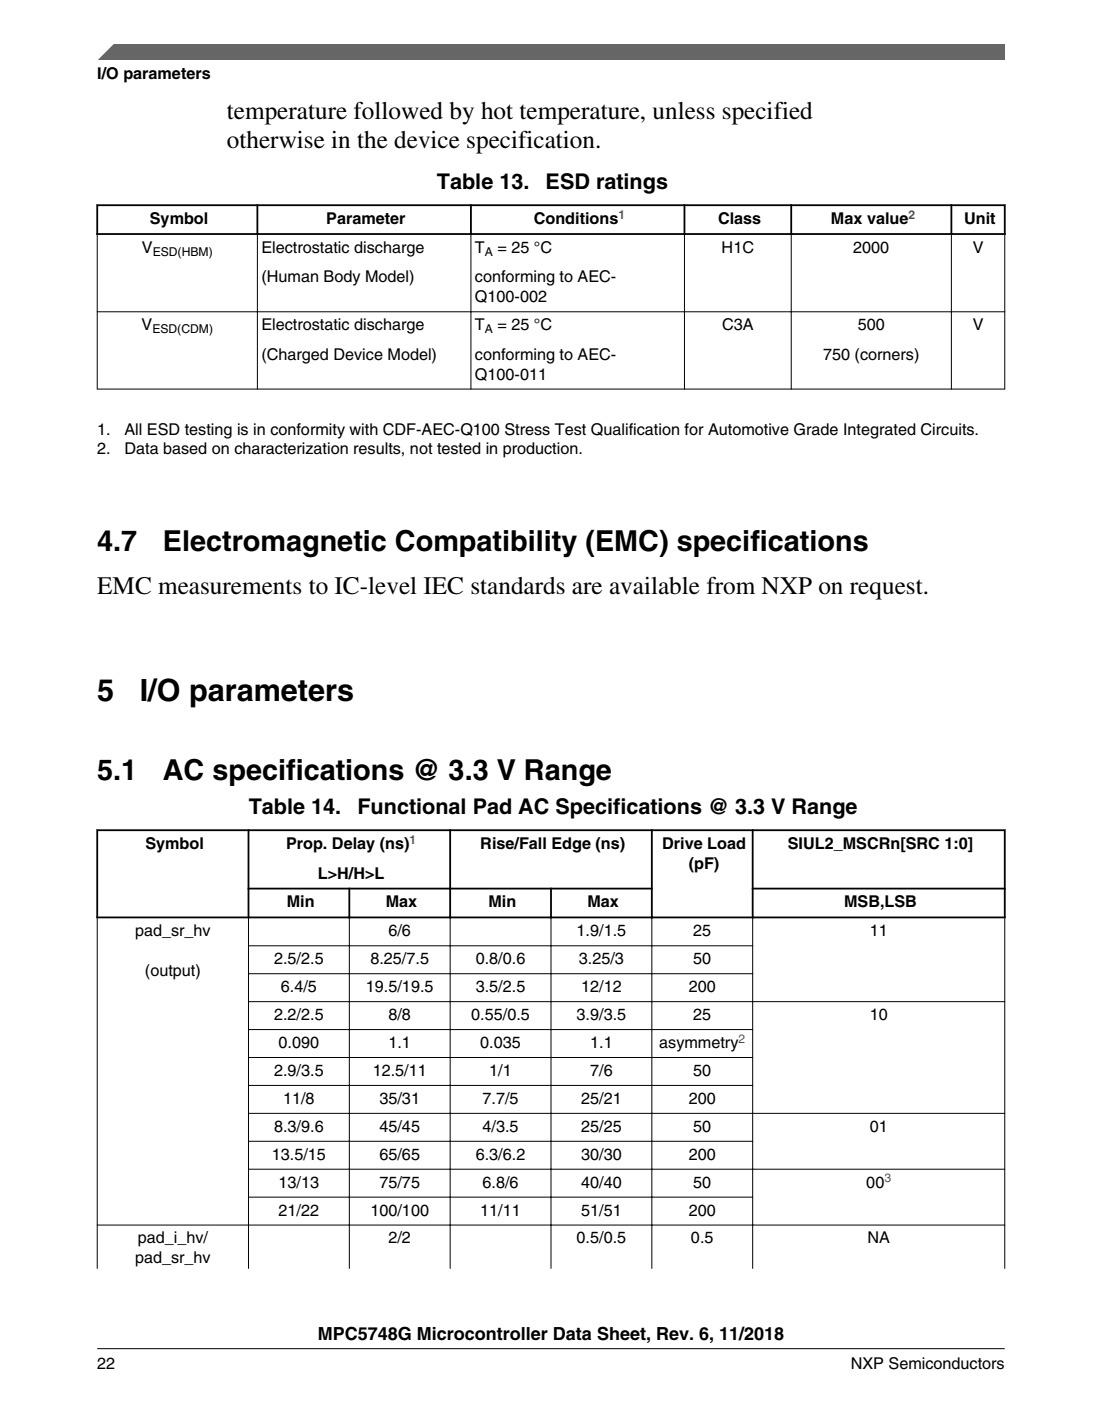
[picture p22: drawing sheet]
<svg xmlns="http://www.w3.org/2000/svg" width="216mm" height="274mm" viewBox="0 0 216 274" stroke-linecap="round" stroke-linejoin="round" font-family="sans-serif">
<defs><g id="words">
<g font-size="6">
<text x="19" y="137.2">5</text>
<text x="27.4" y="137.2">I/O parameters</text>
</g>
<g font-size="5.6">
<text x="19.1" y="107.8">4.7</text>
<text x="31.9" y="107.8">Electromagnetic Compatibility (EMC) specifications</text>
<text x="19.1" y="152.8">5.1</text>
<text x="31.9" y="152.8">AC specifications @ 3.3 V Range</text>
</g>
<g font-size="4.9">
<text x="44.5" y="23.3">temperature followed by hot temperature, unless specified</text>
<text x="44.5" y="28.9">otherwise in the device specification.</text>
<text x="19" y="116.3">EMC measurements to IC-level IEC standards are available from NXP on request.</text>
</g>
<g font-size="4.2">
<text x="85.6" y="36.9">Table 13.</text>
<text x="106.9" y="36.9">ESD ratings</text>
<text x="48.7" y="159.5">Table 14.</text>
<text x="70" y="159.5">Functional Pad AC Specifications @ 3.3 V Range</text>
</g>
<text font-size="3.5" x="62.3" y="262.3">MPC5748G Microcontroller Data Sheet, Rev. 6, 11/2018</text>
<g font-size="3.2">
<text x="19" y="15.5">I/O parameters</text>
<text x="29.4" y="43.9">Symbol</text>
<text x="63.9" y="43.9">Parameter</text>
<text x="104.6" y="43.9">Conditions</text>
<text x="140.7" y="43.9">Class</text>
<text x="162.8" y="43.9">Max value</text>
<text x="188.9" y="43.9">Unit</text>
<text x="27.8" y="49.5">V</text>
<text x="51.2" y="49.5">Electrostatic discharge</text>
<text x="93.1" y="49.5">T</text>
<text x="97.5" y="49.5">= 25 °C</text>
<text x="141.4" y="49.5">H1C</text>
<text x="167.2" y="49.5">2000</text>
<text x="190.6" y="49.5">V</text>
<text x="51.2" y="55.3">(Human Body Model)</text>
<text x="93.1" y="55.3">conforming to AEC-</text>
<text x="93.1" y="59.2">Q100-002</text>
<text x="27.7" y="64.7">V</text>
<text x="51.2" y="64.7">Electrostatic discharge</text>
<text x="93.1" y="64.7">T</text>
<text x="97.5" y="64.7">= 25 °C</text>
<text x="141.5" y="64.7">C3A</text>
<text x="168.1" y="64.7">500</text>
<text x="190.6" y="64.7">V</text>
<text x="51.2" y="70.4">(Charged Device Model)</text>
<text x="93.1" y="70.4">conforming to AEC-</text>
<text x="161.3" y="70.4">750 (corners)</text>
<text x="93.1" y="74.3">Q100-011</text>
<text x="19" y="85.1">1.</text>
<text x="19.1" y="89">2.</text>
<text x="24.4" y="85.1">All ESD testing is in conformity with CDF-AEC-Q100 Stress Test Qualification for Automotive Grade Integrated Circuits.</text>
<text x="24.4" y="89">Data based on characterization results, not tested in production.</text>
<text x="28.5" y="166.2">Symbol</text>
<text x="56" y="166.2">Prop. Delay (ns)</text>
<text x="94.1" y="166.2">Rise/Fall Edge (ns)</text>
<text x="129.7" y="166.2">Drive Load</text>
<text x="154.3" y="166.2">SIUL2_MSCRn[SRC 1:0]</text>
<text x="62.3" y="172">L&gt;H/H&gt;L</text>
<text x="134.9" y="170.1">(pF)</text>
<text x="56.2" y="177.7">Min</text>
<text x="75.6" y="177.7">Max</text>
<text x="95.7" y="177.7">Min</text>
<text x="115.1" y="177.7">Max</text>
<text x="165.4" y="177.7">MSB,LSB</text>
<text x="26.5" y="183.3">pad_sr_hv</text>
<text x="76.1" y="183.3">6/6</text>
<text x="113" y="183.3">1.9/1.5</text>
<text x="135.8" y="183.3">25</text>
<text x="170.4" y="183.3">11</text>
<text x="28.4" y="191">(output)</text>
<text x="53.7" y="188.8">2.5/2.5</text>
<text x="72.6" y="188.8">8.25/7.5</text>
<text x="93.2" y="188.8">0.8/0.6</text>
<text x="113.4" y="188.8">3.25/3</text>
<text x="135.8" y="188.8">50</text>
<text x="55" y="194.3">6.4/5</text>
<text x="71.7" y="194.3">19.5/19.5</text>
<text x="93.2" y="194.3">3.5/2.5</text>
<text x="113.9" y="194.3">12/12</text>
<text x="134.9" y="194.3">200</text>
<text x="53.7" y="199.7">2.2/2.5</text>
<text x="76.1" y="199.7">8/8</text>
<text x="92.3" y="199.7">0.55/0.5</text>
<text x="113" y="199.7">3.9/3.5</text>
<text x="135.8" y="199.7">25</text>
<text x="170.4" y="199.7">10</text>
<text x="54.6" y="205.2">0.090</text>
<text x="76.1" y="205.2">1.1</text>
<text x="94.1" y="205.2">0.035</text>
<text x="115.6" y="205.2">1.1</text>
<text x="129.2" y="205.2">asymmetry</text>
<text x="53.7" y="210.7">2.9/3.5</text>
<text x="73" y="210.7">12.5/11</text>
<text x="95.9" y="210.7">1/1</text>
<text x="115.6" y="210.7">7/6</text>
<text x="135.8" y="210.7">50</text>
<text x="53.7" y="221.6">8.3/9.6</text>
<text x="55.5" y="216.1">11/8</text>
<text x="74.3" y="216.1">35/31</text>
<text x="74.3" y="221.6">45/45</text>
<text x="94.5" y="216.1">7.7/5</text>
<text x="94.5" y="221.6">4/3.5</text>
<text x="113.9" y="216.1">25/21</text>
<text x="113.9" y="221.6">25/25</text>
<text x="134.9" y="216.1">200</text>
<text x="135.8" y="221.6">50</text>
<text x="170.4" y="221.6">01</text>
<text x="53.3" y="227.1">13.5/15</text>
<text x="74.3" y="227.1">65/65</text>
<text x="93.2" y="227.1">6.3/6.2</text>
<text x="113.9" y="227.1">30/30</text>
<text x="134.9" y="227.1">200</text>
<text x="54.6" y="232.5">13/13</text>
<text x="74.3" y="232.5">75/75</text>
<text x="94.5" y="232.5">6.8/6</text>
<text x="113.9" y="232.5">40/40</text>
<text x="135.8" y="232.5">50</text>
<text x="169.7" y="232.5">00</text>
<text x="54.6" y="238">21/22</text>
<text x="72.6" y="238">100/100</text>
<text x="94.1" y="238">11/11</text>
<text x="113.9" y="238">51/51</text>
<text x="134.9" y="238">200</text>
<text x="27" y="243.5">pad_i_hv/</text>
<text x="76.1" y="243.5">2/2</text>
<text x="113" y="243.5">0.5/0.5</text>
<text x="135.4" y="243.5">0.5</text>
<text x="169.9" y="243.5">NA</text>
<text x="26.5" y="247.4">pad_sr_hv</text>
<text x="19" y="268">22</text>
<text x="166.7" y="268">NXP Semiconductors</text>
</g>
<g font-size="2.4" fill="#00f">
<text x="121.2" y="42.8">1</text>
<text x="178" y="42.8">2</text>
<text x="80.2" y="165.2">1</text>
<text x="144.7" y="204.1">2</text>
<text x="173.3" y="231.5">3</text>
</g>
<g font-size="2.4">
<text x="29.9" y="50.2">ESD(HBM)</text>
<text x="95" y="50.2">A</text>
<text x="29.8" y="65.3">ESD(CDM)</text>
<text x="95" y="65.3">A</text>
</g>
</g></defs>
<path d="M18.9 40.2h178.1M18.9 45.8h178.1M19 40v6M50.4 40v6M92.3 40v6M134.1 40v6M155 40v6M186.4 40v6M196.9 40v6" fill="none" stroke="#000" stroke-width=".35"/>
<path d="M19 46v30.3M50.4 45.6v30.7M92.3 45.6v30.7M134.1 45.6v30.7M155 45.6v30.7M186.4 45.6v30.7M196.9 46v30.3M19 61h177.9M19 76.2h177.9" fill="none" stroke="#000" stroke-width=".2"/>
<g fill="#fff">
<path d="M19 155.9h177.8v94.3h-177.8z" fill-rule="evenodd"/>
<path d="M19.2 162.7h29.3v16.8h-29.3z" fill-rule="evenodd"/>
<path d="M48.9 162.7h39.1v11.1h-39.1z" fill-rule="evenodd"/>
<path d="M88.4 162.7h39.1v11.1h-39.1z" fill-rule="evenodd"/>
<path d="M127.9 162.7h19.4v16.8h-19.4z" fill-rule="evenodd"/>
<path d="M147.6 162.7h49.1v11.1h-49.1z" fill-rule="evenodd"/>
<path d="M48.9 174.2h19.4v5.3h-19.4z" fill-rule="evenodd"/>
<path d="M68.6 174.2h19.4v5.3h-19.4z" fill-rule="evenodd"/>
<path d="M88.4 174.2h19.4v5.3h-19.4z" fill-rule="evenodd"/>
<path d="M108.1 174.2h19.4v5.3h-19.4z" fill-rule="evenodd"/>
<path d="M147.6 174.2h49.1v5.3h-49.1z" fill-rule="evenodd"/>
<path d="M19.1 179.8h29.5v60h-29.5z" fill-rule="evenodd"/>
<path d="M48.8 179.8h19.6v5.3h-19.6z" fill-rule="evenodd"/>
<path d="M68.5 179.8h19.6v5.3h-19.6z" fill-rule="evenodd"/>
<path d="M88.3 179.8h19.6v5.3h-19.6z" fill-rule="evenodd"/>
<path d="M108 179.8h19.6v5.3h-19.6z" fill-rule="evenodd"/>
<path d="M127.8 179.8h19.6v5.3h-19.6z" fill-rule="evenodd"/>
<path d="M147.5 179.8h49.3v16.2h-49.3z" fill-rule="evenodd"/>
<path d="M48.8 185.3h19.6v5.3h-19.6z" fill-rule="evenodd"/>
<path d="M68.5 185.3h19.6v5.3h-19.6z" fill-rule="evenodd"/>
<path d="M88.3 185.3h19.6v5.3h-19.6z" fill-rule="evenodd"/>
<path d="M108 185.3h19.6v5.3h-19.6z" fill-rule="evenodd"/>
<path d="M127.8 185.3h19.6v5.3h-19.6z" fill-rule="evenodd"/>
<path d="M48.8 190.7h19.6v5.3h-19.6z" fill-rule="evenodd"/>
<path d="M68.5 190.7h19.6v5.3h-19.6z" fill-rule="evenodd"/>
<path d="M88.3 190.7h19.6v5.3h-19.6z" fill-rule="evenodd"/>
<path d="M108 190.7h19.6v5.3h-19.6z" fill-rule="evenodd"/>
<path d="M127.8 190.7h19.6v5.3h-19.6z" fill-rule="evenodd"/>
<path d="M48.8 196.2h19.6v5.3h-19.6z" fill-rule="evenodd"/>
<path d="M68.5 196.2h19.6v5.3h-19.6z" fill-rule="evenodd"/>
<path d="M88.3 196.2h19.6v5.3h-19.6z" fill-rule="evenodd"/>
<path d="M108 196.2h19.6v5.3h-19.6z" fill-rule="evenodd"/>
<path d="M127.8 196.2h19.6v5.3h-19.6z" fill-rule="evenodd"/>
<path d="M147.5 196.2h49.3v21.7h-49.3z" fill-rule="evenodd"/>
<path d="M48.8 201.7h19.6v5.3h-19.6z" fill-rule="evenodd"/>
<path d="M68.5 201.7h19.6v5.3h-19.6z" fill-rule="evenodd"/>
<path d="M88.3 201.7h19.6v5.3h-19.6z" fill-rule="evenodd"/>
<path d="M108 201.7h19.6v5.3h-19.6z" fill-rule="evenodd"/>
<path d="M127.8 201.7h19.6v5.3h-19.6z" fill-rule="evenodd"/>
<path d="M48.8 207.2h19.6v5.2h-19.6z" fill-rule="evenodd"/>
<path d="M68.5 207.2h19.6v5.2h-19.6z" fill-rule="evenodd"/>
<path d="M88.3 207.2h19.6v5.2h-19.6z" fill-rule="evenodd"/>
<path d="M108 207.2h19.6v5.2h-19.6z" fill-rule="evenodd"/>
<path d="M127.8 207.2h19.6v5.2h-19.6z" fill-rule="evenodd"/>
<path d="M48.8 212.6h19.6v5.3h-19.6z" fill-rule="evenodd"/>
<path d="M68.5 212.6h19.6v5.3h-19.6z" fill-rule="evenodd"/>
<path d="M88.3 212.6h19.6v5.3h-19.6z" fill-rule="evenodd"/>
<path d="M108 212.6h19.6v5.3h-19.6z" fill-rule="evenodd"/>
<path d="M127.8 212.6h19.6v5.3h-19.6z" fill-rule="evenodd"/>
<path d="M48.8 218.1h19.6v5.3h-19.6z" fill-rule="evenodd"/>
<path d="M68.5 218.1h19.6v5.3h-19.6z" fill-rule="evenodd"/>
<path d="M88.3 218.1h19.6v5.3h-19.6z" fill-rule="evenodd"/>
<path d="M108 218.1h19.6v5.3h-19.6z" fill-rule="evenodd"/>
<path d="M127.8 218.1h19.6v5.3h-19.6z" fill-rule="evenodd"/>
<path d="M147.5 218.1h49.3v10.7h-49.3z" fill-rule="evenodd"/>
<path d="M48.8 223.6h19.6v5.2h-19.6z" fill-rule="evenodd"/>
<path d="M68.5 223.6h19.6v5.2h-19.6z" fill-rule="evenodd"/>
<path d="M88.3 223.6h19.6v5.2h-19.6z" fill-rule="evenodd"/>
<path d="M108 223.6h19.6v5.2h-19.6z" fill-rule="evenodd"/>
<path d="M127.8 223.6h19.6v5.2h-19.6z" fill-rule="evenodd"/>
<path d="M48.8 229h19.6v5.3h-19.6z" fill-rule="evenodd"/>
<path d="M68.5 229h19.6v5.3h-19.6z" fill-rule="evenodd"/>
<path d="M88.3 229h19.6v5.3h-19.6z" fill-rule="evenodd"/>
<path d="M108 229h19.6v5.3h-19.6z" fill-rule="evenodd"/>
<path d="M127.8 229h19.6v5.3h-19.6z" fill-rule="evenodd"/>
<path d="M147.5 229h49.3v10.8h-49.3z" fill-rule="evenodd"/>
<path d="M48.8 234.5h19.6v5.3h-19.6z" fill-rule="evenodd"/>
<path d="M68.5 234.5h19.6v5.3h-19.6z" fill-rule="evenodd"/>
<path d="M88.3 234.5h19.6v5.3h-19.6z" fill-rule="evenodd"/>
<path d="M108 234.5h19.6v5.3h-19.6z" fill-rule="evenodd"/>
<path d="M127.8 234.5h19.6v5.3h-19.6z" fill-rule="evenodd"/>
<path d="M19.1 240h29.5v8.4h-29.5z" fill-rule="evenodd"/>
<path d="M48.8 240h19.6v8.4h-19.6z" fill-rule="evenodd"/>
<path d="M68.5 240h19.6v8.4h-19.6z" fill-rule="evenodd"/>
<path d="M88.3 240h19.6v8.4h-19.6z" fill-rule="evenodd"/>
<path d="M108 240h19.6v8.4h-19.6z" fill-rule="evenodd"/>
<path d="M127.8 240h19.6v8.4h-19.6z" fill-rule="evenodd"/>
<path d="M147.5 240h49.3v8.4h-49.3z" fill-rule="evenodd"/>
</g>
<path d="M18.9 162.6h178.1M19 162.4v17.4M48.5 174h79.4M48.7 162.4v17.4M68.4 173.8v6M88.2 162.4v17.4M107.9 173.8v6M127.7 162.4v17.4M147.3 174h49.7M147.5 162.4v17.4M196.8 162.4v17.4M197 179.6h-178.1" fill="none" stroke="#000" stroke-width=".35"/>
<g fill="none" stroke="#000" stroke-width=".2">
<path d="M19 179.8v68.6M48.7 179.4v69M68.4 179.4v69M88.2 179.4v69M107.9 179.4v69M127.7 179.4v69M147.5 179.4v69M196.8 179.8v68.6M48.6 185.2h98.9M48.6 196.1h148.3M48.6 190.7h98.9M48.6 201.6h98.9"/>
<path d="M48.6 207.1h98.9M48.6 212.5h98.9M196.9 218h-148.3M48.6 223.5h98.9M48.6 234.4h98.9M196.9 239.9h-177.9M196.9 228.9h-148.3"/>
</g>
<path d="M19 11.7l5.7-3.1 172.2 .1v3z" fill="#666"/>
<path d="M22.5 8.6l-3.1 3.1" fill="none" stroke="#666" stroke-width=".28"/>
<path d="M19 264.1h177.8" fill="none" stroke="#000" stroke-width=".2"/>
<use href="#words"/>
</svg>
